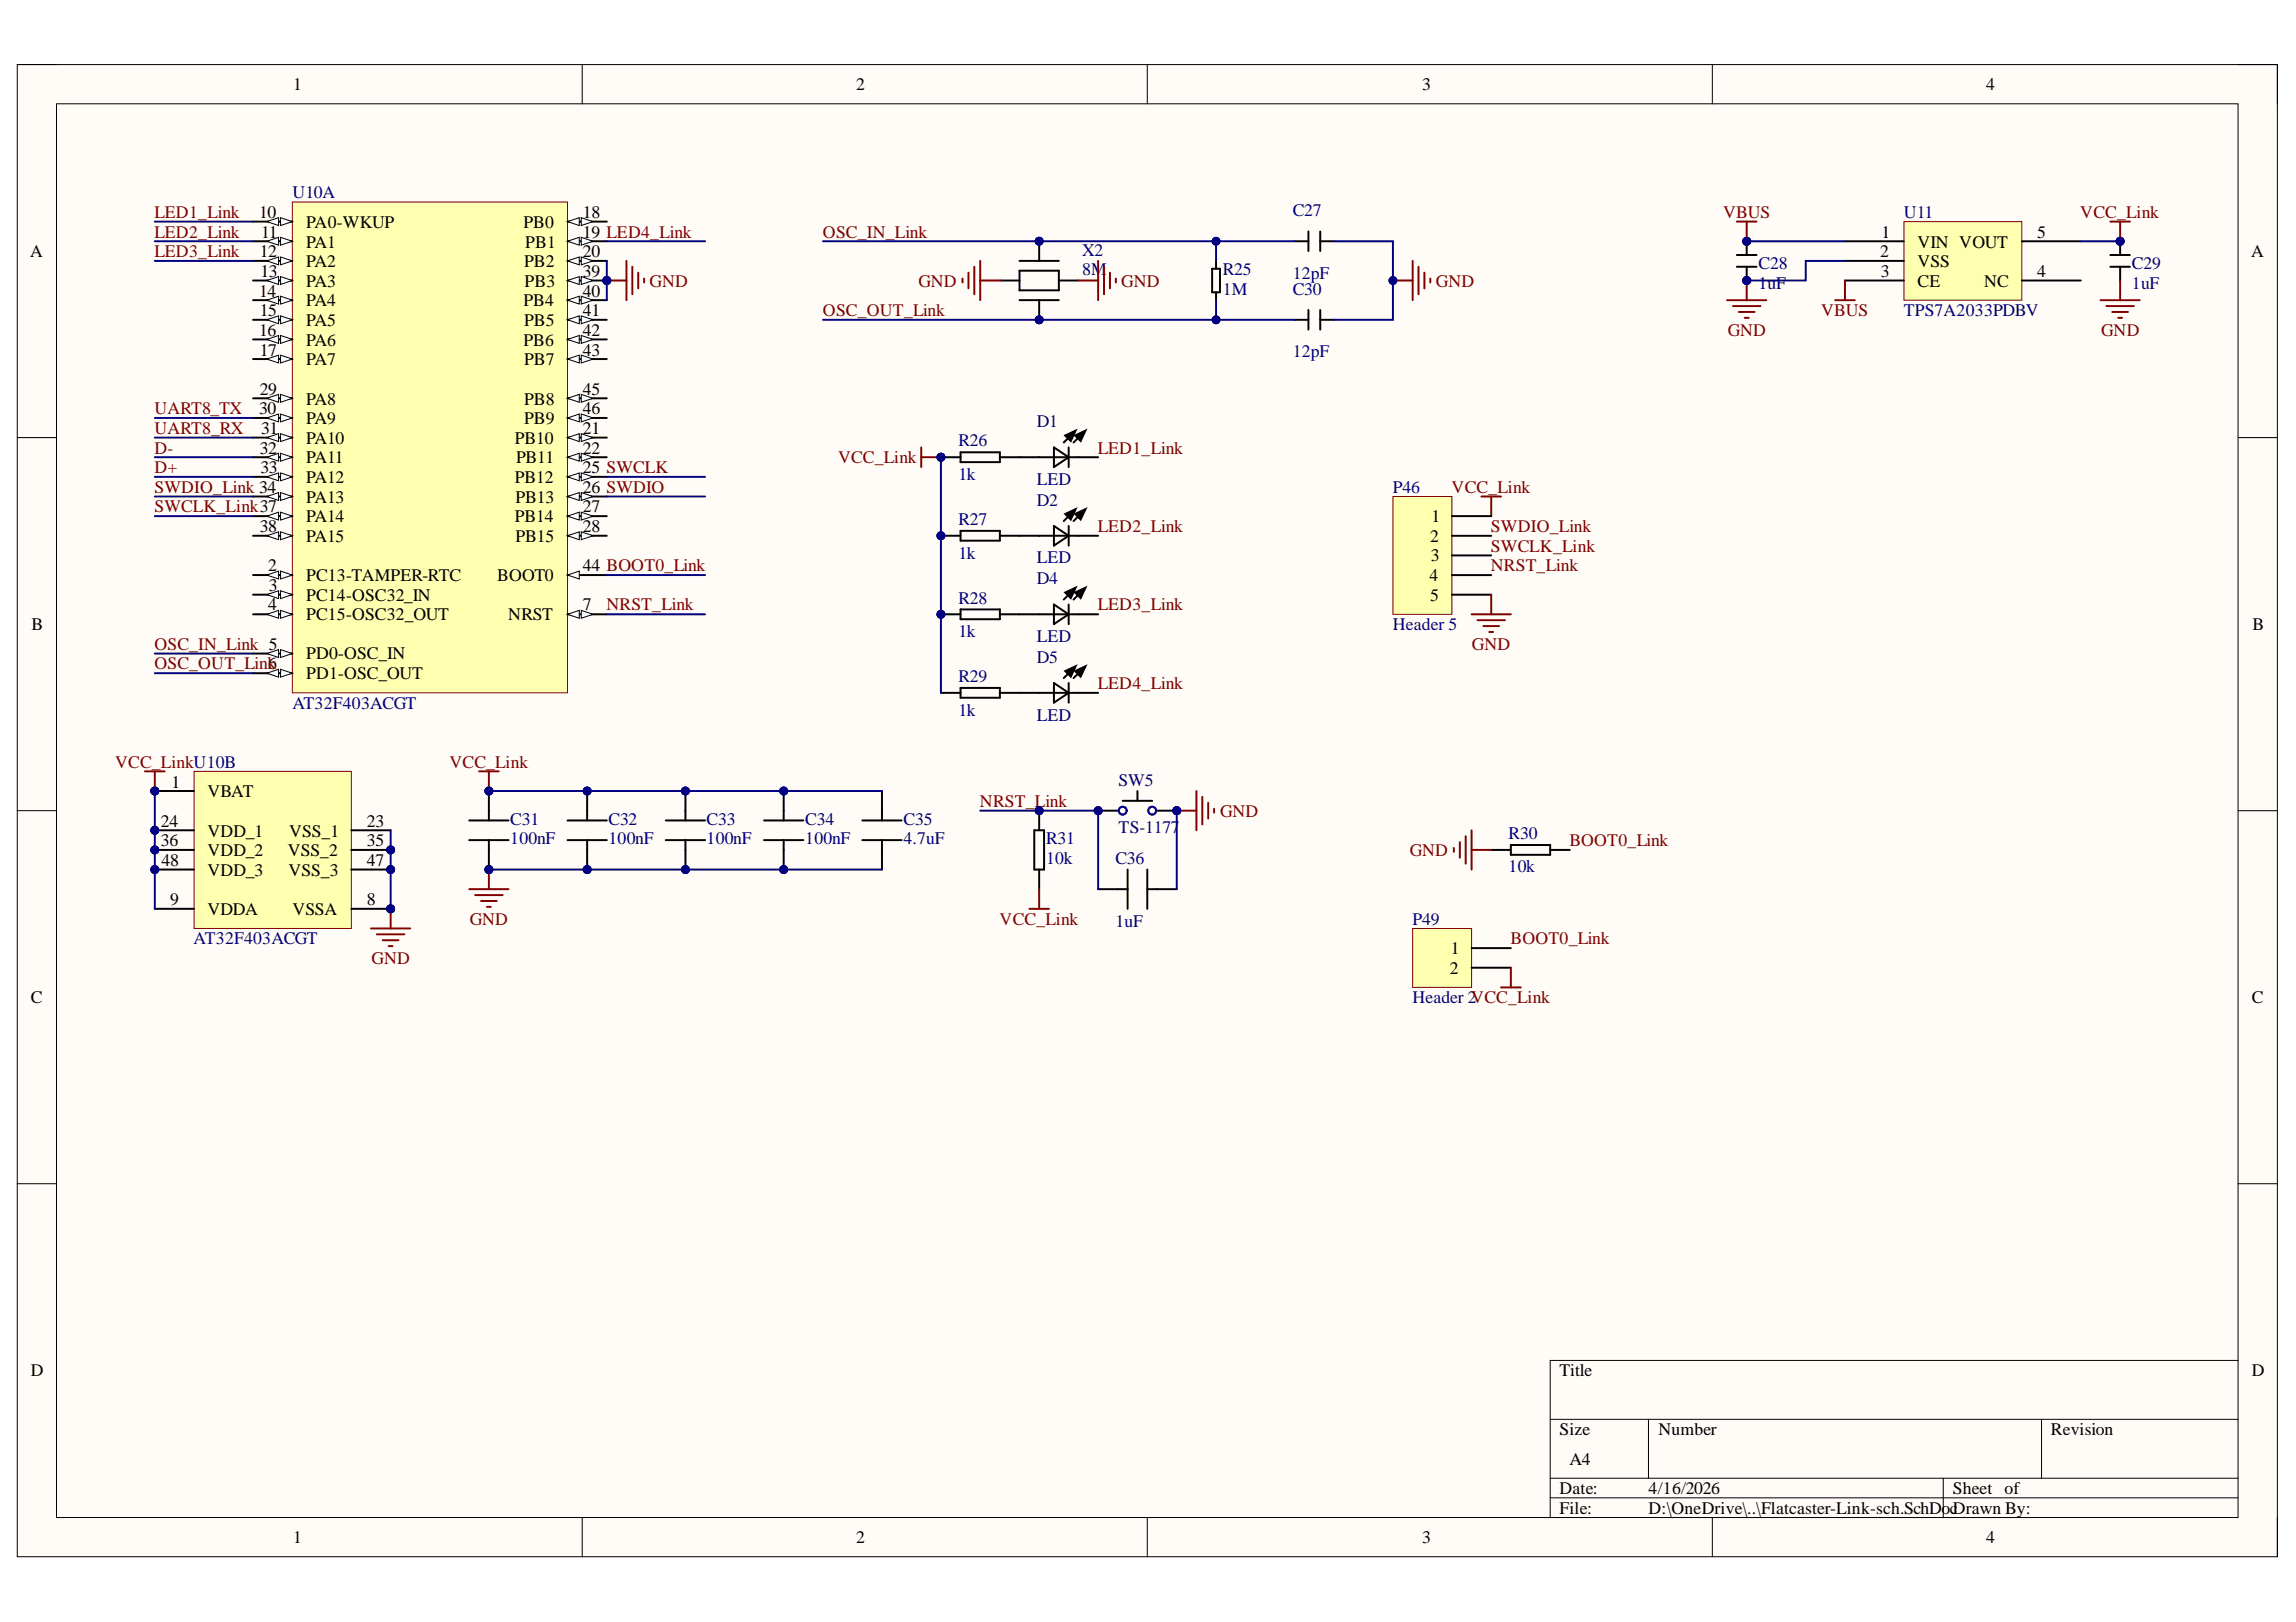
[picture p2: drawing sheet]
<svg xmlns="http://www.w3.org/2000/svg" width="297mm" height="210mm" viewBox="0 0 297 210" stroke-linecap="round" stroke-linejoin="round" font-family="sans-serif">
<defs><g id="words">
<g font-size="2.3">
<text x="37.9" y="11.7">1</text>
<text x="110.8" y="11.7">2</text>
<text x="184" y="11.7">3</text>
<text x="256.9" y="11.7">4</text>
<text x="33.5" y="28.2">10</text>
<text x="39.6" y="29.5">PA0-WKUP</text>
<text x="67.7" y="29.5">PB0</text>
<text x="75.4" y="28.2">18</text>
<text x="3.9" y="33.3">A</text>
<text x="33.6" y="33.3">12</text>
<text x="33.7" y="35.9">13</text>
<text x="33.8" y="30.8">11</text>
<text x="39.6" y="32.1">PA1</text>
<text x="39.6" y="34.6">PA2</text>
<text x="67.8" y="34.6">PB2</text>
<text x="68" y="32.1">PB1</text>
<text x="75.4" y="30.8">19 LED4_Link</text>
<text x="75.4" y="33.3">20</text>
<text x="75.4" y="35.9">39</text>
<text x="243.2" y="33.3">2</text>
<text x="243.3" y="35.9">3</text>
<text x="243.4" y="30.8">1</text>
<text x="248.1" y="32.1">VIN VOUT</text>
<text x="248.1" y="34.6">VSS</text>
<text x="263.5" y="35.9">4</text>
<text x="263.5" y="30.8">5</text>
<text x="291.2" y="33.3">A</text>
<text x="33.5" y="38.4">14</text>
<text x="33.6" y="40.9">15</text>
<text x="39.6" y="37.1">PA3</text>
<text x="39.6" y="39.7">PA4</text>
<text x="67.7" y="39.7">PB4</text>
<text x="67.9" y="37.1">PB3</text>
<text x="75.4" y="38.4">40</text>
<text x="75.4" y="40.9">41</text>
<text x="248.1" y="37.1">CE</text>
<text x="256.7" y="37.1">NC</text>
<text x="33.5" y="43.5">16</text>
<text x="33.6" y="46">17</text>
<text x="39.6" y="42.2">PA5</text>
<text x="39.6" y="44.7">PA6</text>
<text x="39.6" y="47.3">PA7</text>
<text x="67.7" y="44.7">PB6</text>
<text x="67.8" y="42.2">PB5</text>
<text x="67.8" y="47.3">PB7</text>
<text x="75.4" y="43.5">42</text>
<text x="75.4" y="46">43</text>
<text x="33.5" y="53.6">30</text>
<text x="33.6" y="51.1">29</text>
<text x="39.6" y="52.3">PA8</text>
<text x="67.8" y="52.3">PB8</text>
<text x="75.4" y="51.1">45</text>
<text x="75.4" y="53.6">46</text>
<text x="33.6" y="58.7">32</text>
<text x="33.8" y="56.2">31</text>
<text x="39.6" y="57.4">PA10</text>
<text x="39.6" y="60">PA11</text>
<text x="39.6" y="54.9">PA9</text>
<text x="66.6" y="57.4">PB10</text>
<text x="66.8" y="60">PB11</text>
<text x="67.8" y="54.9">PB9</text>
<text x="75.4" y="56.2">21</text>
<text x="75.4" y="58.7">22</text>
<text x="33.7" y="61.2">33</text>
<text x="39.6" y="62.5">PA12</text>
<text x="39.6" y="65">PA13</text>
<text x="66.6" y="62.5">PB12</text>
<text x="66.7" y="65">PB13</text>
<text x="75.4" y="61.2">25 SWCLK</text>
<text x="75.4" y="63.8">26 SWDIO</text>
<text x="33.6" y="68.8">38</text>
<text x="39.6" y="67.6">PA14</text>
<text x="39.6" y="70.1">PA15</text>
<text x="66.6" y="67.6">PB14</text>
<text x="66.7" y="70.1">PB15</text>
<text x="75.4" y="66.3">27</text>
<text x="75.4" y="68.8">28</text>
<text x="185" y="70.1">2</text>
<text x="185.2" y="67.6">1</text>
<text x="34.7" y="73.9">2</text>
<text x="34.8" y="76.5">3</text>
<text x="39.6" y="75.2">PC13-TAMPER-RTC</text>
<text x="39.6" y="77.7">PC14-OSC32_IN</text>
<text x="64.3" y="75.2">BOOT0</text>
<text x="75.4" y="73.9">44 BOOT0_Link</text>
<text x="184.9" y="75.2">4</text>
<text x="185" y="77.7">5</text>
<text x="185.1" y="72.6">3</text>
<text x="4.1" y="81.5">B</text>
<text x="34.7" y="79">4</text>
<text x="39.6" y="80.3">PC15-OSC32_OUT</text>
<text x="65.8" y="80.3">NRST</text>
<text x="75.4" y="79">7</text>
<text x="291.4" y="81.5">B</text>
<text x="34.7" y="86.6">6</text>
<text x="39.6" y="85.3">PD0-OSC_IN</text>
<text x="39.6" y="87.9">PD1-OSC_OUT</text>
<text x="22.2" y="101.9">1</text>
<text x="20.8" y="107">24</text>
<text x="26.8" y="103.2">VBAT</text>
<text x="47.5" y="107">23</text>
<text x="20.8" y="109.5">36</text>
<text x="20.9" y="112.1">48</text>
<text x="26.8" y="108.3">VDD_1</text>
<text x="26.8" y="110.8">VDD_2</text>
<text x="26.8" y="113.3">VDD_3</text>
<text x="37.2" y="110.8">VSS_2</text>
<text x="37.3" y="113.3">VSS_3</text>
<text x="37.4" y="108.3">VSS_1</text>
<text x="47.5" y="109.5">35</text>
<text x="47.5" y="112.1">47</text>
<text x="22" y="117.1">9</text>
<text x="26.8" y="118.4">VDDA</text>
<text x="37.8" y="118.4">VSSA</text>
<text x="47.5" y="117.1">8</text>
<text x="187.7" y="123.5">1</text>
<text x="4" y="129.8">C</text>
<text x="187.5" y="126">2</text>
<text x="291.3" y="129.8">C</text>
<text x="4" y="178.1">D</text>
<text x="201.8" y="178.1">Title</text>
<text x="291.3" y="178.1">D</text>
<text x="201.8" y="185.7">Size</text>
<text x="214.5" y="185.7">Number</text>
<text x="265.3" y="185.7">Revision</text>
<text x="203" y="189.5">A4</text>
<text x="201.8" y="193.3">Date:</text>
<text x="201.8" y="195.9">File:</text>
<text x="213.3" y="193.3">4/16/2026</text>
<text x="213.3" y="195.9">D:\OneDrive\..\Flatcaster-Link-sch.SchDocDrawn By:</text>
<text x="252.6" y="193.3">Sheet of</text>
<text x="37.9" y="199.7">1</text>
<text x="110.8" y="199.7">2</text>
<text x="184" y="199.7">3</text>
<text x="256.9" y="199.7">4</text>
</g>
<g font-size="2.3" fill="#800000">
<text x="20" y="28.2">LED1_Link</text>
<text x="222.9" y="28.2">VBUS</text>
<text x="269.1" y="28.2">VCC_Link</text>
<text x="20" y="30.8">LED2_Link</text>
<text x="20" y="33.3">LED3_Link</text>
<text x="106.5" y="30.8">OSC_IN_Link</text>
<text x="84" y="37.1">GND</text>
<text x="106.5" y="40.9">OSC_OUT_Link</text>
<text x="118.8" y="37.1">GND</text>
<text x="145.1" y="37.1">GND</text>
<text x="185.8" y="37.1">GND</text>
<text x="235.6" y="40.9">VBUS</text>
<text x="223.5" y="43.5">GND</text>
<text x="271.8" y="43.5">GND</text>
<text x="20" y="53.6">UART8_TX</text>
<text x="20" y="56.2">UART8_RX</text>
<text x="20" y="58.7">D-</text>
<text x="108.4" y="60">VCC_Link</text>
<text x="142" y="58.7">LED1_Link</text>
<text x="20" y="61.2">D+</text>
<text x="20" y="63.8">SWDIO_Link 34</text>
<text x="187.8" y="63.8">VCC_Link</text>
<text x="20" y="66.3">SWCLK_Link37</text>
<text x="142" y="68.8">LED2_Link</text>
<text x="192.9" y="68.8">SWDIO_Link</text>
<text x="192.9" y="71.4">SWCLK_Link</text>
<text x="192.9" y="73.9">NRST_Link</text>
<text x="78.5" y="79">NRST_Link</text>
<text x="142" y="79">LED3_Link</text>
<text x="20" y="84.1">OSC_IN_Link 5</text>
<text x="20" y="86.6">OSC_OUT_Link</text>
<text x="142" y="89.2">LED4_Link</text>
<text x="190.4" y="84.1">GND</text>
<text x="14.9" y="99.4">VCC_LinkU10B</text>
<text x="58.1" y="99.4">VCC_Link</text>
<text x="126.8" y="104.4">NRST_Link</text>
<text x="157.8" y="105.7">GND</text>
<text x="182.4" y="110.8">GND</text>
<text x="203" y="109.5">BOOT0_Link</text>
<text x="60.8" y="119.7">GND</text>
<text x="129.3" y="119.7">VCC_Link</text>
<text x="48.1" y="124.7">GND</text>
<text x="195.4" y="122.2">BOOT0_Link</text>
</g>
<g font-size="2.3" fill="#000080">
<text x="37.8" y="25.6">U10A</text>
<text x="167.2" y="27.9">C27</text>
<text x="246.3" y="28.2">U11</text>
<text x="140" y="33.1">X2</text>
<text x="140" y="35.6">8M</text>
<text x="158.2" y="35.6">R25</text>
<text x="227.5" y="34.8">C28</text>
<text x="275.8" y="34.8">C29</text>
<text x="158.2" y="38.1">1M</text>
<text x="167.2" y="36.1">12pF</text>
<text x="167.2" y="38.1">C30</text>
<text x="227.5" y="37.4">1uF</text>
<text x="246.3" y="40.9">TPS7A2033PDBV</text>
<text x="275.8" y="37.4">1uF</text>
<text x="167.2" y="46.3">12pF</text>
<text x="124" y="57.8">R26</text>
<text x="134.1" y="55.2">D1</text>
<text x="124" y="62.2">1k</text>
<text x="134.1" y="62.8">LED</text>
<text x="134.1" y="65.5">D2</text>
<text x="180.2" y="63.8">P46</text>
<text x="124" y="68">R27</text>
<text x="124" y="72.3">1k</text>
<text x="134.1" y="72.9">LED</text>
<text x="134.1" y="75.6">D4</text>
<text x="124" y="78.1">R28</text>
<text x="124" y="82.5">1k</text>
<text x="134.1" y="83.1">LED</text>
<text x="180.2" y="81.5">Header 5</text>
<text x="124" y="88.3">R29</text>
<text x="134.1" y="85.8">D5</text>
<text x="37.8" y="91.8">AT32F403ACGT</text>
<text x="124" y="92.6">1k</text>
<text x="134.1" y="93.3">LED</text>
<text x="144.7" y="101.7">SW5</text>
<text x="66" y="106.7">C31</text>
<text x="78.7" y="106.7">C32</text>
<text x="91.4" y="106.7">C33</text>
<text x="104.2" y="106.7">C34</text>
<text x="116.9" y="106.7">C35</text>
<text x="144.7" y="107.7">TS-1177</text>
<text x="66" y="109.3">100nF</text>
<text x="78.7" y="109.3">100nF</text>
<text x="91.4" y="109.3">100nF</text>
<text x="104.2" y="109.3">100nF</text>
<text x="116.9" y="109.3">4.7uF</text>
<text x="135.3" y="109.3">R31</text>
<text x="135.3" y="111.8">10k</text>
<text x="144.3" y="111.8">C36</text>
<text x="195.2" y="108.6">R30</text>
<text x="195.2" y="112.9">10k</text>
<text x="144.3" y="119.9">1uF</text>
<text x="182.7" y="119.7">P49</text>
<text x="25.1" y="122.2">AT32F403ACGT</text>
<text x="182.7" y="129.8">Header 2VCC_Link</text>
</g>
</g></defs>
<path d="M2.2 8.4h292.4v193.1h-292.4z" fill-rule="evenodd" fill="#fffcf8"/>
<path d="M2.2 8.4h292.4v193.1h-292.4z" fill="none" stroke="#000" stroke-width=".13"/>
<path d="M7.3 13.4h282.2v183h-282.2z" fill-rule="evenodd" fill="#fffcf8"/>
<g fill="none" stroke="#000" stroke-width=".13">
<path d="M2.2 8.4h5.1M7.3 13.4h282.2v183h-282.2zM75.3 8.4v5M148.4 8.4v5M221.5 8.4v5M289.5 8.4h5.1v5M2.2 56.6h5.1M289.5 56.6h5.1M2.2 104.9h5.1M289.5 104.9h5.1M2.2 153.2h5.1M289.5 153.2h5.1"/>
<path d="M289.5 176.1h-89v20.3M75.3 196.4v5.1M148.4 196.4v5.1M200.5 183.7h89M200.5 191.3h89M200.5 193.8h89M213.3 183.7v7.6M221.5 196.4v5.1M251.4 191.3v5.1M264.1 183.7v7.6M294.6 196.4v5.1"/>
</g>
<circle cx="78.5" cy="36.3" r=".51" fill="#000080"/>
<circle cx="78.5" cy="36.3" r=".51" fill="none" stroke="#000080" stroke-width=".13"/>
<path d="M37.8 26.1h35.6v63.6h-35.6z" fill-rule="evenodd" fill="#ffffb0"/>
<path d="M37.8 26.1h35.6v63.6h-35.6z" fill="none" stroke="#800000" stroke-width=".13"/>
<path d="M73.4 74.4h5.1" fill="none" stroke="#000" stroke-width=".25"/>
<path d="M73.4 74.4l1.5-.5v1z" fill="#f8fcff"/>
<path d="M73.4 74.4l1.5-.5v1z" fill="none" stroke="#000" stroke-width=".13"/>
<path d="M73.4 79.5h5.1" fill="none" stroke="#000" stroke-width=".25"/>
<path d="M73.4 79.5l1.5-.5v1z" fill="#f8fcff"/>
<path d="M73.4 79.5l1.5-.5v1z" fill="none" stroke="#000" stroke-width=".13"/>
<path d="M75.2 79l1.5 .5-1.5 .5z" fill="#f8fcff"/>
<path d="M75.2 79l1.5 .5-1.5 .5z" fill="none" stroke="#000" stroke-width=".13"/>
<path d="M32.7 28.7h5.1" fill="none" stroke="#000" stroke-width=".25"/>
<path d="M36.3 28.2l1.5 .5-1.5 .5z" fill="#f8fcff"/>
<path d="M36.3 28.2l1.5 .5-1.5 .5z" fill="none" stroke="#000" stroke-width=".13"/>
<path d="M34.5 28.7l1.5-.5v1z" fill="#f8fcff"/>
<path d="M34.5 28.7l1.5-.5v1z" fill="none" stroke="#000" stroke-width=".13"/>
<path d="M32.7 31.2h5.1" fill="none" stroke="#000" stroke-width=".25"/>
<path d="M36.3 30.7l1.5 .5-1.5 .5z" fill="#f8fcff"/>
<path d="M36.3 30.7l1.5 .5-1.5 .5z" fill="none" stroke="#000" stroke-width=".13"/>
<path d="M34.5 31.2l1.5-.5v1z" fill="#f8fcff"/>
<path d="M34.5 31.2l1.5-.5v1z" fill="none" stroke="#000" stroke-width=".13"/>
<path d="M32.7 56.6h5.1" fill="none" stroke="#000" stroke-width=".25"/>
<path d="M36.3 56.1l1.5 .5-1.5 .5z" fill="#f8fcff"/>
<path d="M36.3 56.1l1.5 .5-1.5 .5z" fill="none" stroke="#000" stroke-width=".13"/>
<path d="M34.5 56.6l1.5-.5v1z" fill="#f8fcff"/>
<path d="M34.5 56.6l1.5-.5v1z" fill="none" stroke="#000" stroke-width=".13"/>
<path d="M32.7 59.2h5.1" fill="none" stroke="#000" stroke-width=".25"/>
<path d="M36.3 58.7l1.5 .5-1.5 .5z" fill="#f8fcff"/>
<path d="M36.3 58.7l1.5 .5-1.5 .5z" fill="none" stroke="#000" stroke-width=".13"/>
<path d="M34.5 59.2l1.5-.5v1z" fill="#f8fcff"/>
<path d="M34.5 59.2l1.5-.5v1z" fill="none" stroke="#000" stroke-width=".13"/>
<path d="M32.7 61.7h5.1" fill="none" stroke="#000" stroke-width=".25"/>
<path d="M36.3 61.2l1.5 .5-1.5 .5z" fill="#f8fcff"/>
<path d="M36.3 61.2l1.5 .5-1.5 .5z" fill="none" stroke="#000" stroke-width=".13"/>
<path d="M34.5 61.7l1.5-.5v1z" fill="#f8fcff"/>
<path d="M34.5 61.7l1.5-.5v1z" fill="none" stroke="#000" stroke-width=".13"/>
<path d="M32.7 64.3h5.1" fill="none" stroke="#000" stroke-width=".25"/>
<path d="M36.3 63.7l1.5 .6-1.5 .5z" fill="#f8fcff"/>
<path d="M36.3 63.7l1.5 .6-1.5 .5z" fill="none" stroke="#000" stroke-width=".13"/>
<path d="M34.5 64.3l1.5-.6v1.1z" fill="#f8fcff"/>
<path d="M34.5 64.3l1.5-.6v1.1z" fill="none" stroke="#000" stroke-width=".13"/>
<path d="M32.7 66.8h5.1" fill="none" stroke="#000" stroke-width=".25"/>
<path d="M36.3 66.3l1.5 .5-1.5 .5z" fill="#f8fcff"/>
<path d="M36.3 66.3l1.5 .5-1.5 .5z" fill="none" stroke="#000" stroke-width=".13"/>
<path d="M34.5 66.8l1.5-.5v1z" fill="#f8fcff"/>
<path d="M34.5 66.8l1.5-.5v1z" fill="none" stroke="#000" stroke-width=".13"/>
<path d="M32.7 69.3h5.1" fill="none" stroke="#000" stroke-width=".25"/>
<path d="M36.3 68.8l1.5 .5-1.5 .5z" fill="#f8fcff"/>
<path d="M36.3 68.8l1.5 .5-1.5 .5z" fill="none" stroke="#000" stroke-width=".13"/>
<path d="M34.5 69.3l1.5-.5v1z" fill="#f8fcff"/>
<path d="M34.5 69.3l1.5-.5v1z" fill="none" stroke="#000" stroke-width=".13"/>
<path d="M32.7 33.8h5.1" fill="none" stroke="#000" stroke-width=".25"/>
<path d="M36.3 33.3l1.5 .5-1.5 .5z" fill="#f8fcff"/>
<path d="M36.3 33.3l1.5 .5-1.5 .5z" fill="none" stroke="#000" stroke-width=".13"/>
<path d="M34.5 33.8l1.5-.5v1z" fill="#f8fcff"/>
<path d="M34.5 33.8l1.5-.5v1z" fill="none" stroke="#000" stroke-width=".13"/>
<path d="M32.7 36.3h5.1" fill="none" stroke="#000" stroke-width=".25"/>
<path d="M36.3 35.8l1.5 .5-1.5 .5z" fill="#f8fcff"/>
<path d="M36.3 35.8l1.5 .5-1.5 .5z" fill="none" stroke="#000" stroke-width=".13"/>
<path d="M34.5 36.3l1.5-.5v1z" fill="#f8fcff"/>
<path d="M34.5 36.3l1.5-.5v1z" fill="none" stroke="#000" stroke-width=".13"/>
<path d="M32.7 38.8h5.1" fill="none" stroke="#000" stroke-width=".25"/>
<path d="M36.3 38.3l1.5 .5-1.5 .6z" fill="#f8fcff"/>
<path d="M36.3 38.3l1.5 .5-1.5 .6z" fill="none" stroke="#000" stroke-width=".13"/>
<path d="M34.5 38.8l1.5-.5v1.1z" fill="#f8fcff"/>
<path d="M34.5 38.8l1.5-.5v1.1z" fill="none" stroke="#000" stroke-width=".13"/>
<path d="M32.7 41.4h5.1" fill="none" stroke="#000" stroke-width=".25"/>
<path d="M36.3 40.9l1.5 .5-1.5 .5z" fill="#f8fcff"/>
<path d="M36.3 40.9l1.5 .5-1.5 .5z" fill="none" stroke="#000" stroke-width=".13"/>
<path d="M34.5 41.4l1.5-.5v1z" fill="#f8fcff"/>
<path d="M34.5 41.4l1.5-.5v1z" fill="none" stroke="#000" stroke-width=".13"/>
<path d="M32.7 43.9h5.1" fill="none" stroke="#000" stroke-width=".25"/>
<path d="M36.3 43.4l1.5 .5-1.5 .5z" fill="#f8fcff"/>
<path d="M36.3 43.4l1.5 .5-1.5 .5z" fill="none" stroke="#000" stroke-width=".13"/>
<path d="M34.5 43.9l1.5-.5v1z" fill="#f8fcff"/>
<path d="M34.5 43.9l1.5-.5v1z" fill="none" stroke="#000" stroke-width=".13"/>
<path d="M32.7 46.5h5.1" fill="none" stroke="#000" stroke-width=".25"/>
<path d="M36.3 46l1.5 .5-1.5 .5z" fill="#f8fcff"/>
<path d="M36.3 46l1.5 .5-1.5 .5z" fill="none" stroke="#000" stroke-width=".13"/>
<path d="M34.5 46.5l1.5-.5v1z" fill="#f8fcff"/>
<path d="M34.5 46.5l1.5-.5v1z" fill="none" stroke="#000" stroke-width=".13"/>
<path d="M32.7 51.5h5.1" fill="none" stroke="#000" stroke-width=".25"/>
<path d="M36.3 51l1.5 .5-1.5 .6z" fill="#f8fcff"/>
<path d="M36.3 51l1.5 .5-1.5 .6z" fill="none" stroke="#000" stroke-width=".13"/>
<path d="M34.5 51.5l1.5-.5v1.1z" fill="#f8fcff"/>
<path d="M34.5 51.5l1.5-.5v1.1z" fill="none" stroke="#000" stroke-width=".13"/>
<path d="M32.7 54.1h5.1" fill="none" stroke="#000" stroke-width=".25"/>
<path d="M36.3 53.6l1.5 .5-1.5 .5z" fill="#f8fcff"/>
<path d="M36.3 53.6l1.5 .5-1.5 .5z" fill="none" stroke="#000" stroke-width=".13"/>
<path d="M34.5 54.1l1.5-.5v1z" fill="#f8fcff"/>
<path d="M34.5 54.1l1.5-.5v1z" fill="none" stroke="#000" stroke-width=".13"/>
<path d="M73.4 28.7h5.1" fill="none" stroke="#000" stroke-width=".25"/>
<path d="M73.4 28.7l1.5-.5v1z" fill="#f8fcff"/>
<path d="M73.4 28.7l1.5-.5v1z" fill="none" stroke="#000" stroke-width=".13"/>
<path d="M75.2 28.2l1.5 .5-1.5 .5z" fill="#f8fcff"/>
<path d="M75.2 28.2l1.5 .5-1.5 .5z" fill="none" stroke="#000" stroke-width=".13"/>
<path d="M73.4 31.2h5.1" fill="none" stroke="#000" stroke-width=".25"/>
<path d="M73.4 31.2l1.5-.5v1z" fill="#f8fcff"/>
<path d="M73.4 31.2l1.5-.5v1z" fill="none" stroke="#000" stroke-width=".13"/>
<path d="M75.2 30.7l1.5 .5-1.5 .5z" fill="#f8fcff"/>
<path d="M75.2 30.7l1.5 .5-1.5 .5z" fill="none" stroke="#000" stroke-width=".13"/>
<path d="M73.4 56.6h5.1" fill="none" stroke="#000" stroke-width=".25"/>
<path d="M73.4 56.6l1.5-.5v1z" fill="#f8fcff"/>
<path d="M73.4 56.6l1.5-.5v1z" fill="none" stroke="#000" stroke-width=".13"/>
<path d="M75.2 56.1l1.5 .5-1.5 .5z" fill="#f8fcff"/>
<path d="M75.2 56.1l1.5 .5-1.5 .5z" fill="none" stroke="#000" stroke-width=".13"/>
<path d="M73.4 59.2h5.1" fill="none" stroke="#000" stroke-width=".25"/>
<path d="M73.4 59.2l1.5-.5v1z" fill="#f8fcff"/>
<path d="M73.4 59.2l1.5-.5v1z" fill="none" stroke="#000" stroke-width=".13"/>
<path d="M75.2 58.7l1.5 .5-1.5 .5z" fill="#f8fcff"/>
<path d="M75.2 58.7l1.5 .5-1.5 .5z" fill="none" stroke="#000" stroke-width=".13"/>
<path d="M73.4 61.7h5.1" fill="none" stroke="#000" stroke-width=".25"/>
<path d="M73.4 61.7l1.5-.5v1z" fill="#f8fcff"/>
<path d="M73.4 61.7l1.5-.5v1z" fill="none" stroke="#000" stroke-width=".13"/>
<path d="M75.2 61.2l1.5 .5-1.5 .5z" fill="#f8fcff"/>
<path d="M75.2 61.2l1.5 .5-1.5 .5z" fill="none" stroke="#000" stroke-width=".13"/>
<path d="M73.4 64.3h5.1" fill="none" stroke="#000" stroke-width=".25"/>
<path d="M73.4 64.3l1.5-.6v1.1z" fill="#f8fcff"/>
<path d="M73.4 64.3l1.5-.6v1.1z" fill="none" stroke="#000" stroke-width=".13"/>
<path d="M75.2 63.7l1.5 .6-1.5 .5z" fill="#f8fcff"/>
<path d="M75.2 63.7l1.5 .6-1.5 .5z" fill="none" stroke="#000" stroke-width=".13"/>
<path d="M73.4 66.8h5.1" fill="none" stroke="#000" stroke-width=".25"/>
<path d="M73.4 66.8l1.5-.5v1z" fill="#f8fcff"/>
<path d="M73.4 66.8l1.5-.5v1z" fill="none" stroke="#000" stroke-width=".13"/>
<path d="M75.2 66.3l1.5 .5-1.5 .5z" fill="#f8fcff"/>
<path d="M75.2 66.3l1.5 .5-1.5 .5z" fill="none" stroke="#000" stroke-width=".13"/>
<path d="M73.4 69.3h5.1" fill="none" stroke="#000" stroke-width=".25"/>
<path d="M73.4 69.3l1.5-.5v1z" fill="#f8fcff"/>
<path d="M73.4 69.3l1.5-.5v1z" fill="none" stroke="#000" stroke-width=".13"/>
<path d="M75.2 68.8l1.5 .5-1.5 .5z" fill="#f8fcff"/>
<path d="M75.2 68.8l1.5 .5-1.5 .5z" fill="none" stroke="#000" stroke-width=".13"/>
<path d="M73.4 33.8h5.1" fill="none" stroke="#000" stroke-width=".25"/>
<path d="M73.4 33.8l1.5-.5v1z" fill="#f8fcff"/>
<path d="M73.4 33.8l1.5-.5v1z" fill="none" stroke="#000" stroke-width=".13"/>
<path d="M75.2 33.3l1.5 .5-1.5 .5z" fill="#f8fcff"/>
<path d="M75.2 33.3l1.5 .5-1.5 .5z" fill="none" stroke="#000" stroke-width=".13"/>
<path d="M73.4 36.3h5.1" fill="none" stroke="#000" stroke-width=".25"/>
<path d="M73.4 36.3l1.5-.5v1z" fill="#f8fcff"/>
<path d="M73.4 36.3l1.5-.5v1z" fill="none" stroke="#000" stroke-width=".13"/>
<path d="M75.2 35.8l1.5 .5-1.5 .5z" fill="#f8fcff"/>
<path d="M75.2 35.8l1.5 .5-1.5 .5z" fill="none" stroke="#000" stroke-width=".13"/>
<circle cx="78.5" cy="36.3" r=".51" fill="#000080"/>
<circle cx="78.5" cy="36.3" r=".51" fill="none" stroke="#000080" stroke-width=".13"/>
<path d="M73.4 38.8h5.1" fill="none" stroke="#000" stroke-width=".25"/>
<path d="M73.4 38.8l1.5-.5v1.1z" fill="#f8fcff"/>
<path d="M73.4 38.8l1.5-.5v1.1z" fill="none" stroke="#000" stroke-width=".13"/>
<path d="M75.2 38.3l1.5 .5-1.5 .6z" fill="#f8fcff"/>
<path d="M75.2 38.3l1.5 .5-1.5 .6z" fill="none" stroke="#000" stroke-width=".13"/>
<path d="M73.4 41.4h5.1" fill="none" stroke="#000" stroke-width=".25"/>
<path d="M73.4 41.4l1.5-.5v1z" fill="#f8fcff"/>
<path d="M73.4 41.4l1.5-.5v1z" fill="none" stroke="#000" stroke-width=".13"/>
<path d="M75.2 40.9l1.5 .5-1.5 .5z" fill="#f8fcff"/>
<path d="M75.2 40.9l1.5 .5-1.5 .5z" fill="none" stroke="#000" stroke-width=".13"/>
<path d="M73.4 43.9h5.1" fill="none" stroke="#000" stroke-width=".25"/>
<path d="M73.4 43.9l1.5-.5v1z" fill="#f8fcff"/>
<path d="M73.4 43.9l1.5-.5v1z" fill="none" stroke="#000" stroke-width=".13"/>
<path d="M75.2 43.4l1.5 .5-1.5 .5z" fill="#f8fcff"/>
<path d="M75.2 43.4l1.5 .5-1.5 .5z" fill="none" stroke="#000" stroke-width=".13"/>
<path d="M73.4 46.5h5.1" fill="none" stroke="#000" stroke-width=".25"/>
<path d="M73.4 46.5l1.5-.5v1z" fill="#f8fcff"/>
<path d="M73.4 46.5l1.5-.5v1z" fill="none" stroke="#000" stroke-width=".13"/>
<path d="M75.2 46l1.5 .5-1.5 .5z" fill="#f8fcff"/>
<path d="M75.2 46l1.5 .5-1.5 .5z" fill="none" stroke="#000" stroke-width=".13"/>
<path d="M73.4 51.5h5.1" fill="none" stroke="#000" stroke-width=".25"/>
<path d="M73.4 51.5l1.5-.5v1.1z" fill="#f8fcff"/>
<path d="M73.4 51.5l1.5-.5v1.1z" fill="none" stroke="#000" stroke-width=".13"/>
<path d="M75.2 51l1.5 .5-1.5 .6z" fill="#f8fcff"/>
<path d="M75.2 51l1.5 .5-1.5 .6z" fill="none" stroke="#000" stroke-width=".13"/>
<path d="M73.4 54.1h5.1" fill="none" stroke="#000" stroke-width=".25"/>
<path d="M73.4 54.1l1.5-.5v1z" fill="#f8fcff"/>
<path d="M73.4 54.1l1.5-.5v1z" fill="none" stroke="#000" stroke-width=".13"/>
<path d="M75.2 53.6l1.5 .5-1.5 .5z" fill="#f8fcff"/>
<path d="M75.2 53.6l1.5 .5-1.5 .5z" fill="none" stroke="#000" stroke-width=".13"/>
<path d="M32.7 74.4h5.1" fill="none" stroke="#000" stroke-width=".25"/>
<path d="M36.3 73.9l1.5 .5-1.5 .5z" fill="#f8fcff"/>
<path d="M36.3 73.9l1.5 .5-1.5 .5z" fill="none" stroke="#000" stroke-width=".13"/>
<path d="M34.5 74.4l1.5-.5v1z" fill="#f8fcff"/>
<path d="M34.5 74.4l1.5-.5v1z" fill="none" stroke="#000" stroke-width=".13"/>
<path d="M32.7 77h5.1" fill="none" stroke="#000" stroke-width=".25"/>
<path d="M36.3 76.4l1.5 .6-1.5 .5z" fill="#f8fcff"/>
<path d="M36.3 76.4l1.5 .6-1.5 .5z" fill="none" stroke="#000" stroke-width=".13"/>
<path d="M34.5 77l1.5-.6v1.1z" fill="#f8fcff"/>
<path d="M34.5 77l1.5-.6v1.1z" fill="none" stroke="#000" stroke-width=".13"/>
<path d="M32.7 79.5h5.1" fill="none" stroke="#000" stroke-width=".25"/>
<path d="M36.3 79l1.5 .5-1.5 .5z" fill="#f8fcff"/>
<path d="M36.3 79l1.5 .5-1.5 .5z" fill="none" stroke="#000" stroke-width=".13"/>
<path d="M34.5 79.5l1.5-.5v1z" fill="#f8fcff"/>
<path d="M34.5 79.5l1.5-.5v1z" fill="none" stroke="#000" stroke-width=".13"/>
<path d="M32.7 84.6h5.1" fill="none" stroke="#000" stroke-width=".25"/>
<path d="M36.3 84.1l1.5 .5-1.5 .5z" fill="#f8fcff"/>
<path d="M36.3 84.1l1.5 .5-1.5 .5z" fill="none" stroke="#000" stroke-width=".13"/>
<path d="M34.5 84.6l1.5-.5v1z" fill="#f8fcff"/>
<path d="M34.5 84.6l1.5-.5v1z" fill="none" stroke="#000" stroke-width=".13"/>
<path d="M32.7 87.1h5.1" fill="none" stroke="#000" stroke-width=".25"/>
<path d="M36.3 86.6l1.5 .5-1.5 .5z" fill="#f8fcff"/>
<path d="M36.3 86.6l1.5 .5-1.5 .5z" fill="none" stroke="#000" stroke-width=".13"/>
<path d="M34.5 87.1l1.5-.5v1z" fill="#f8fcff"/>
<path d="M34.5 87.1l1.5-.5v1z" fill="none" stroke="#000" stroke-width=".13"/>
<path d="M78.5 36.3h2.5M81 33.8v5M81.8 34.5v3.6M82.6 35.3v2M83.3 36v.6" fill="none" stroke="#800000" stroke-width=".25"/>
<circle cx="78.5" cy="36.3" r=".51" fill="#000080"/>
<circle cx="78.5" cy="36.3" r=".51" fill="none" stroke="#000080" stroke-width=".13"/>
<circle cx="20" cy="102.4" r=".51" fill="#000080"/>
<circle cx="20" cy="102.4" r=".51" fill="none" stroke="#000080" stroke-width=".13"/>
<circle cx="20" cy="107.4" r=".51" fill="#000080"/>
<circle cx="20" cy="107.4" r=".51" fill="none" stroke="#000080" stroke-width=".13"/>
<circle cx="20" cy="110" r=".51" fill="#000080"/>
<circle cx="20" cy="110" r=".51" fill="none" stroke="#000080" stroke-width=".13"/>
<circle cx="20" cy="112.5" r=".51" fill="#000080"/>
<circle cx="20" cy="112.5" r=".51" fill="none" stroke="#000080" stroke-width=".13"/>
<circle cx="50.5" cy="110" r=".51" fill="#000080"/>
<circle cx="50.5" cy="110" r=".51" fill="none" stroke="#000080" stroke-width=".13"/>
<circle cx="50.5" cy="112.5" r=".51" fill="#000080"/>
<circle cx="50.5" cy="112.5" r=".51" fill="none" stroke="#000080" stroke-width=".13"/>
<circle cx="50.5" cy="117.6" r=".51" fill="#000080"/>
<circle cx="50.5" cy="117.6" r=".51" fill="none" stroke="#000080" stroke-width=".13"/>
<path d="M25.1 99.8h20.3v20.4h-20.3z" fill-rule="evenodd" fill="#ffffb0"/>
<path d="M25.1 99.8h20.3v20.4h-20.3z" fill="none" stroke="#800000" stroke-width=".13"/>
<path d="M20 102.4h5.1" fill="none" stroke="#000" stroke-width=".25"/>
<circle cx="20" cy="102.4" r=".51" fill="#000080"/>
<circle cx="20" cy="102.4" r=".51" fill="none" stroke="#000080" stroke-width=".13"/>
<path d="M20 107.4h5.1" fill="none" stroke="#000" stroke-width=".25"/>
<circle cx="20" cy="107.4" r=".51" fill="#000080"/>
<circle cx="20" cy="107.4" r=".51" fill="none" stroke="#000080" stroke-width=".13"/>
<path d="M20 110h5.1" fill="none" stroke="#000" stroke-width=".25"/>
<circle cx="20" cy="110" r=".51" fill="#000080"/>
<circle cx="20" cy="110" r=".51" fill="none" stroke="#000080" stroke-width=".13"/>
<path d="M20 112.5h5.1" fill="none" stroke="#000" stroke-width=".25"/>
<circle cx="20" cy="112.5" r=".51" fill="#000080"/>
<circle cx="20" cy="112.5" r=".51" fill="none" stroke="#000080" stroke-width=".13"/>
<path d="M20 117.6h5.1M45.4 107.4h5.1M45.4 110h5.1" fill="none" stroke="#000" stroke-width=".25"/>
<circle cx="50.5" cy="110" r=".51" fill="#000080"/>
<circle cx="50.5" cy="110" r=".51" fill="none" stroke="#000080" stroke-width=".13"/>
<path d="M45.4 112.5h5.1" fill="none" stroke="#000" stroke-width=".25"/>
<circle cx="50.5" cy="112.5" r=".51" fill="#000080"/>
<circle cx="50.5" cy="112.5" r=".51" fill="none" stroke="#000080" stroke-width=".13"/>
<path d="M45.4 117.6h5.1" fill="none" stroke="#000" stroke-width=".25"/>
<circle cx="50.5" cy="117.6" r=".51" fill="#000080"/>
<circle cx="50.5" cy="117.6" r=".51" fill="none" stroke="#000080" stroke-width=".13"/>
<path d="M18.8 99.8h2.5M20 99.8v2.6" fill="none" stroke="#800000" stroke-width=".25"/>
<circle cx="20" cy="102.4" r=".51" fill="#000080"/>
<circle cx="20" cy="102.4" r=".51" fill="none" stroke="#000080" stroke-width=".13"/>
<path d="M50.5 117.6v2.6M48 120.2h5.1M48.8 120.9h3.5M49.5 121.7h2.1M50.3 122.4h.5" fill="none" stroke="#800000" stroke-width=".25"/>
<circle cx="50.5" cy="117.6" r=".51" fill="#000080"/>
<circle cx="50.5" cy="117.6" r=".51" fill="none" stroke="#000080" stroke-width=".13"/>
<circle cx="63.2" cy="102.4" r=".51" fill="#000080"/>
<circle cx="63.2" cy="102.4" r=".51" fill="none" stroke="#000080" stroke-width=".13"/>
<circle cx="63.2" cy="112.5" r=".51" fill="#000080"/>
<circle cx="63.2" cy="112.5" r=".51" fill="none" stroke="#000080" stroke-width=".13"/>
<path d="M63.2 102.4v2.5" fill="none" stroke="#000" stroke-width=".25"/>
<circle cx="63.2" cy="102.4" r=".51" fill="#000080"/>
<circle cx="63.2" cy="102.4" r=".51" fill="none" stroke="#000080" stroke-width=".13"/>
<path d="M63.2 110v2.5" fill="none" stroke="#000" stroke-width=".25"/>
<circle cx="63.2" cy="112.5" r=".51" fill="#000080"/>
<circle cx="63.2" cy="112.5" r=".51" fill="none" stroke="#000080" stroke-width=".13"/>
<path d="M60.7 106.2h5.1M60.7 108.7h5.1M63.2 104.9v1.3M63.2 108.7v1.3" fill="none" stroke="#000" stroke-width=".25"/>
<circle cx="76" cy="102.4" r=".51" fill="#000080"/>
<circle cx="76" cy="102.4" r=".51" fill="none" stroke="#000080" stroke-width=".13"/>
<circle cx="76" cy="112.5" r=".51" fill="#000080"/>
<circle cx="76" cy="112.5" r=".51" fill="none" stroke="#000080" stroke-width=".13"/>
<path d="M76 102.4v2.5" fill="none" stroke="#000" stroke-width=".25"/>
<circle cx="76" cy="102.4" r=".51" fill="#000080"/>
<circle cx="76" cy="102.4" r=".51" fill="none" stroke="#000080" stroke-width=".13"/>
<path d="M76 110v2.5" fill="none" stroke="#000" stroke-width=".25"/>
<circle cx="76" cy="112.5" r=".51" fill="#000080"/>
<circle cx="76" cy="112.5" r=".51" fill="none" stroke="#000080" stroke-width=".13"/>
<path d="M73.4 106.2h5.1M73.4 108.7h5.1M76 104.9v1.3M76 108.7v1.3" fill="none" stroke="#000" stroke-width=".25"/>
<circle cx="88.7" cy="102.4" r=".51" fill="#000080"/>
<circle cx="88.7" cy="102.4" r=".51" fill="none" stroke="#000080" stroke-width=".13"/>
<circle cx="88.7" cy="112.5" r=".51" fill="#000080"/>
<circle cx="88.7" cy="112.5" r=".51" fill="none" stroke="#000080" stroke-width=".13"/>
<path d="M88.7 102.4v2.5" fill="none" stroke="#000" stroke-width=".25"/>
<circle cx="88.7" cy="102.4" r=".51" fill="#000080"/>
<circle cx="88.7" cy="102.4" r=".51" fill="none" stroke="#000080" stroke-width=".13"/>
<path d="M88.7 110v2.5" fill="none" stroke="#000" stroke-width=".25"/>
<circle cx="88.7" cy="112.5" r=".51" fill="#000080"/>
<circle cx="88.7" cy="112.5" r=".51" fill="none" stroke="#000080" stroke-width=".13"/>
<path d="M86.1 106.2h5.1M86.1 108.7h5.1M88.7 104.9v1.3M88.7 108.7v1.3" fill="none" stroke="#000" stroke-width=".25"/>
<circle cx="101.4" cy="102.4" r=".51" fill="#000080"/>
<circle cx="101.4" cy="102.4" r=".51" fill="none" stroke="#000080" stroke-width=".13"/>
<circle cx="101.4" cy="112.5" r=".51" fill="#000080"/>
<circle cx="101.4" cy="112.5" r=".51" fill="none" stroke="#000080" stroke-width=".13"/>
<path d="M101.4 102.4v2.5" fill="none" stroke="#000" stroke-width=".25"/>
<circle cx="101.4" cy="102.4" r=".51" fill="#000080"/>
<circle cx="101.4" cy="102.4" r=".51" fill="none" stroke="#000080" stroke-width=".13"/>
<path d="M101.4 110v2.5" fill="none" stroke="#000" stroke-width=".25"/>
<circle cx="101.4" cy="112.5" r=".51" fill="#000080"/>
<circle cx="101.4" cy="112.5" r=".51" fill="none" stroke="#000080" stroke-width=".13"/>
<path d="M98.8 106.2h5.1M98.8 108.7h5.1M101.4 104.9v1.3M101.4 108.7v1.3M111.6 106.2h5M111.6 108.7h5M114.1 102.4v3.8M114.1 108.7v3.8" fill="none" stroke="#000" stroke-width=".25"/>
<path d="M60.7 115.1h5.1M61.5 115.8h3.5M62.2 116.6h2.1M63 117.4h.5M63.2 112.5v2.6" fill="none" stroke="#800000" stroke-width=".25"/>
<circle cx="63.2" cy="112.5" r=".51" fill="#000080"/>
<circle cx="63.2" cy="112.5" r=".51" fill="none" stroke="#000080" stroke-width=".13"/>
<path d="M62 99.8h2.5M63.2 99.8v2.6" fill="none" stroke="#800000" stroke-width=".25"/>
<circle cx="63.2" cy="102.4" r=".51" fill="#000080"/>
<circle cx="63.2" cy="102.4" r=".51" fill="none" stroke="#000080" stroke-width=".13"/>
<path d="M131.9 59.2h10.2M136.3 57.9l2 1.3-2 1.2zM137.8 56.4l1.4-.7-.7 1.4zM138.3 57.9v2.5M138.9 56l-1.3 1.3M139.1 56.4l1.3-.7-.6 1.4zM140.2 56l-1.3 1.3" fill="none" stroke="#000" stroke-width=".25"/>
<path d="M137.8 56.4l1.4-.7-.7 1.4zM139.1 56.4l1.3-.7-.6 1.4z" fill="#000"/>
<circle cx="121.7" cy="59.2" r=".51" fill="#000080"/>
<circle cx="121.7" cy="59.2" r=".51" fill="none" stroke="#000080" stroke-width=".13"/>
<path d="M121.7 59.2h2.6M129.4 59.2h2.5" fill="none" stroke="#000" stroke-width=".25"/>
<circle cx="121.7" cy="59.2" r=".51" fill="#000080"/>
<circle cx="121.7" cy="59.2" r=".51" fill="none" stroke="#000080" stroke-width=".13"/>
<path d="M124.3 58.5h5.1v1.3h-5.1zM131.9 69.3h10.2M136.3 68.1l2 1.2-2 1.3zM137.8 66.5l1.4-.6-.7 1.3zM138.3 68.1v2.5M138.9 66.2l-1.3 1.2M139.1 66.5l1.3-.6-.6 1.3zM140.2 66.2l-1.3 1.2" fill="none" stroke="#000" stroke-width=".25"/>
<path d="M137.8 66.5l1.4-.6-.7 1.3zM139.1 66.5l1.3-.6-.6 1.3z" fill="#000"/>
<circle cx="121.7" cy="69.3" r=".51" fill="#000080"/>
<circle cx="121.7" cy="69.3" r=".51" fill="none" stroke="#000080" stroke-width=".13"/>
<path d="M121.7 69.3h2.6M129.4 69.3h2.5" fill="none" stroke="#000" stroke-width=".25"/>
<circle cx="121.7" cy="69.3" r=".51" fill="#000080"/>
<circle cx="121.7" cy="69.3" r=".51" fill="none" stroke="#000080" stroke-width=".13"/>
<path d="M124.3 68.7h5.1v1.3h-5.1zM131.9 79.5h10.2M136.3 78.2l2 1.3-2 1.3zM137.8 76.7l1.4-.6-.7 1.3zM138.3 78.2v2.6M138.9 76.3l-1.3 1.3M139.1 76.7l1.3-.6-.6 1.3zM140.2 76.3l-1.3 1.3" fill="none" stroke="#000" stroke-width=".25"/>
<path d="M137.8 76.7l1.4-.6-.7 1.3zM139.1 76.7l1.3-.6-.6 1.3z" fill="#000"/>
<circle cx="121.7" cy="79.5" r=".51" fill="#000080"/>
<circle cx="121.7" cy="79.5" r=".51" fill="none" stroke="#000080" stroke-width=".13"/>
<path d="M121.7 79.5h2.6M129.4 79.5h2.5" fill="none" stroke="#000" stroke-width=".25"/>
<circle cx="121.7" cy="79.5" r=".51" fill="#000080"/>
<circle cx="121.7" cy="79.5" r=".51" fill="none" stroke="#000080" stroke-width=".13"/>
<path d="M124.3 78.9h5.1v1.2h-5.1zM121.7 89.7h2.6M124.3 89h5.1v1.3h-5.1zM129.4 89.7h12.7M136.3 88.4l2 1.3-2 1.2zM137.8 86.8l1.4-.6-.7 1.4zM138.3 88.4v2.5M138.9 86.5l-1.3 1.3M139.1 86.8l1.3-.6-.6 1.4zM140.2 86.5l-1.3 1.3" fill="none" stroke="#000" stroke-width=".25"/>
<path d="M137.8 86.8l1.4-.6-.7 1.4zM139.1 86.8l1.3-.6-.6 1.4z" fill="#000"/>
<path d="M119.2 57.9v2.5M119.2 59.2h2.5" fill="none" stroke="#800000" stroke-width=".25"/>
<circle cx="121.7" cy="59.2" r=".51" fill="#000080"/>
<circle cx="121.7" cy="59.2" r=".51" fill="none" stroke="#000080" stroke-width=".13"/>
<circle cx="142.1" cy="104.9" r=".51" fill="#000080"/>
<circle cx="142.1" cy="104.9" r=".51" fill="none" stroke="#000080" stroke-width=".13"/>
<circle cx="152.2" cy="104.9" r=".51" fill="#000080"/>
<circle cx="152.2" cy="104.9" r=".51" fill="none" stroke="#000080" stroke-width=".13"/>
<path d="M142.1 104.9h2.5" fill="none" stroke="#000" stroke-width=".25"/>
<circle cx="142.1" cy="104.9" r=".51" fill="#000080"/>
<circle cx="142.1" cy="104.9" r=".51" fill="none" stroke="#000080" stroke-width=".13"/>
<path d="M149.7 104.9h2.5" fill="none" stroke="#000" stroke-width=".25"/>
<circle cx="152.2" cy="104.9" r=".51" fill="#000080"/>
<circle cx="152.2" cy="104.9" r=".51" fill="none" stroke="#000080" stroke-width=".13"/>
<g fill="none" stroke="#00f" stroke-width=".25">
<circle cx="145.2" cy="104.9" r=".51"/>
<circle cx="149.1" cy="104.9" r=".51"/>
</g>
<path d="M145.2 103.6h3.9M147.2 102.4v1.2" fill="none" stroke="#000" stroke-width=".25"/>
<path d="M152.2 104.9h2.6M154.8 102.4v5M155.5 103.1v3.6M156.3 103.9v2M157.1 104.7v.5" fill="none" stroke="#800000" stroke-width=".25"/>
<circle cx="152.2" cy="104.9" r=".51" fill="#000080"/>
<circle cx="152.2" cy="104.9" r=".51" fill="none" stroke="#000080" stroke-width=".13"/>
<circle cx="134.4" cy="104.9" r=".51" fill="#000080"/>
<circle cx="134.4" cy="104.9" r=".51" fill="none" stroke="#000080" stroke-width=".13"/>
<path d="M134.4 104.9v2.5M134.4 112.5v2.6" fill="none" stroke="#000" stroke-width=".25"/>
<circle cx="134.4" cy="104.9" r=".51" fill="#000080"/>
<circle cx="134.4" cy="104.9" r=".51" fill="none" stroke="#000080" stroke-width=".13"/>
<path d="M133.8 107.4h1.3v5.1h-1.3zM142.1 115.1h3.8M145.9 112.5v5.1M148.4 115.1h3.8M148.4 112.5v5.1" fill="none" stroke="#000" stroke-width=".25"/>
<path d="M191.7 64.3h2.5M192.9 64.3v2.5M133.2 117.6h2.5M134.4 115.1v2.5" fill="none" stroke="#800000" stroke-width=".25"/>
<path d="M180.2 64.3h7.6v15.2h-7.6z" fill-rule="evenodd" fill="#ffffb0"/>
<path d="M180.2 64.3h7.6v15.2h-7.6z" fill="none" stroke="#800000" stroke-width=".13"/>
<path d="M187.8 66.8h5.1M187.8 69.3h5.1M187.8 71.9h5.1M187.8 74.4h5.1M187.8 77h5.1M192.9 110h2.6M195.5 109.4h5v1.2h-5zM200.5 110h2.6" fill="none" stroke="#000" stroke-width=".25"/>
<path d="M190.4 79.5h5.1M192.9 77v2.5M191.1 80.3h3.6M191.9 81h2M192.7 81.8h.5" fill="none" stroke="#800000" stroke-width=".25"/>
<path d="M182.8 120.2h7.6v7.6h-7.6z" fill-rule="evenodd" fill="#ffffb0"/>
<path d="M182.8 120.2h7.6v7.6h-7.6z" fill="none" stroke="#800000" stroke-width=".13"/>
<path d="M190.4 122.7h5.1M190.4 125.2h5.1" fill="none" stroke="#000" stroke-width=".25"/>
<path d="M188.1 109.7v.5M188.9 109v2M189.6 108.2v3.6M190.4 107.5v5M190.4 110h2.5M194.2 127.8h2.5M195.5 125.2v2.6" fill="none" stroke="#800000" stroke-width=".25"/>
<path d="M246.3 28.7h15.3v10.1h-15.3z" fill-rule="evenodd" fill="#ffffb0"/>
<path d="M246.3 28.7h15.3v10.1h-15.3z" fill="none" stroke="#800000" stroke-width=".13"/>
<path d="M238.7 31.2h7.6M238.7 33.8h7.6M238.7 36.3h7.6M261.6 31.2h7.6M261.6 36.3h7.6" fill="none" stroke="#000" stroke-width=".25"/>
<circle cx="226" cy="36.3" r=".51" fill="#000080"/>
<circle cx="226" cy="36.3" r=".51" fill="none" stroke="#000080" stroke-width=".13"/>
<circle cx="226" cy="31.2" r=".51" fill="#000080"/>
<circle cx="226" cy="31.2" r=".51" fill="none" stroke="#000080" stroke-width=".13"/>
<path d="M226 34.5v1.8" fill="none" stroke="#000" stroke-width=".25"/>
<circle cx="226" cy="36.3" r=".51" fill="#000080"/>
<circle cx="226" cy="36.3" r=".51" fill="none" stroke="#000080" stroke-width=".13"/>
<path d="M226 31.2v1.8" fill="none" stroke="#000" stroke-width=".25"/>
<circle cx="226" cy="31.2" r=".51" fill="#000080"/>
<circle cx="226" cy="31.2" r=".51" fill="none" stroke="#000080" stroke-width=".13"/>
<path d="M224.7 34.5h2.6M224.7 33h2.6" fill="none" stroke="#000" stroke-width=".25"/>
<circle cx="274.3" cy="31.2" r=".51" fill="#000080"/>
<circle cx="274.3" cy="31.2" r=".51" fill="none" stroke="#000080" stroke-width=".13"/>
<path d="M274.3 31.2v1.8M274.3 34.5v1.8" fill="none" stroke="#000" stroke-width=".25"/>
<circle cx="274.3" cy="31.2" r=".51" fill="#000080"/>
<circle cx="274.3" cy="31.2" r=".51" fill="none" stroke="#000080" stroke-width=".13"/>
<path d="M273 34.5h2.6M273 33h2.6" fill="none" stroke="#000" stroke-width=".25"/>
<path d="M224.7 28.7h2.6M226 28.7v2.5" fill="none" stroke="#800000" stroke-width=".25"/>
<circle cx="226" cy="31.2" r=".51" fill="#000080"/>
<circle cx="226" cy="31.2" r=".51" fill="none" stroke="#000080" stroke-width=".13"/>
<path d="M223.4 38.8h5.1M224.2 39.6h3.6M226 36.3v2.5M237.4 38.8h2.6M238.7 36.3v2.5M225 40.4h2M225.7 41.1h.5" fill="none" stroke="#800000" stroke-width=".25"/>
<circle cx="226" cy="36.3" r=".51" fill="#000080"/>
<circle cx="226" cy="36.3" r=".51" fill="none" stroke="#000080" stroke-width=".13"/>
<path d="M271.7 38.8h5.1M272.5 39.6h3.6M273 28.7h2.6M274.3 28.7v2.5M274.3 36.3v2.5M273.3 40.4h2M274 41.1h.5" fill="none" stroke="#800000" stroke-width=".25"/>
<circle cx="274.3" cy="31.2" r=".51" fill="#000080"/>
<circle cx="274.3" cy="31.2" r=".51" fill="none" stroke="#000080" stroke-width=".13"/>
<g fill="none" stroke="#000080" stroke-width=".25">
<path d="M20 28.7h12.7M20 31.2h12.7M20 33.8h12.7M78.5 33.8v5M78.5 31.2h12.7M20 54.1h12.7M20 56.6h12.7M20 59.2h12.7M20 61.7h12.7M20 64.3h12.7M20 66.8h12.7M78.5 61.7h12.7"/>
<path d="M78.5 64.3h12.7M78.5 74.4h12.7M78.5 79.5h12.7M20 84.6h12.7M20 87.1h12.7"/>
</g>
<circle cx="78.5" cy="36.3" r=".51" fill="#000080"/>
<circle cx="78.5" cy="36.3" r=".51" fill="none" stroke="#000080" stroke-width=".13"/>
<path d="M20 102.4v15.2" fill="none" stroke="#000080" stroke-width=".25"/>
<circle cx="20" cy="102.4" r=".51" fill="#000080"/>
<circle cx="20" cy="102.4" r=".51" fill="none" stroke="#000080" stroke-width=".13"/>
<circle cx="20" cy="107.4" r=".51" fill="#000080"/>
<circle cx="20" cy="107.4" r=".51" fill="none" stroke="#000080" stroke-width=".13"/>
<circle cx="20" cy="110" r=".51" fill="#000080"/>
<circle cx="20" cy="110" r=".51" fill="none" stroke="#000080" stroke-width=".13"/>
<circle cx="20" cy="112.5" r=".51" fill="#000080"/>
<circle cx="20" cy="112.5" r=".51" fill="none" stroke="#000080" stroke-width=".13"/>
<path d="M50.5 107.4v10.2" fill="none" stroke="#000080" stroke-width=".25"/>
<circle cx="50.5" cy="110" r=".51" fill="#000080"/>
<circle cx="50.5" cy="110" r=".51" fill="none" stroke="#000080" stroke-width=".13"/>
<circle cx="50.5" cy="112.5" r=".51" fill="#000080"/>
<circle cx="50.5" cy="112.5" r=".51" fill="none" stroke="#000080" stroke-width=".13"/>
<circle cx="50.5" cy="117.6" r=".51" fill="#000080"/>
<circle cx="50.5" cy="117.6" r=".51" fill="none" stroke="#000080" stroke-width=".13"/>
<path d="M63.2 102.4h50.9" fill="none" stroke="#000080" stroke-width=".25"/>
<circle cx="63.2" cy="102.4" r=".51" fill="#000080"/>
<circle cx="63.2" cy="102.4" r=".51" fill="none" stroke="#000080" stroke-width=".13"/>
<circle cx="76" cy="102.4" r=".51" fill="#000080"/>
<circle cx="76" cy="102.4" r=".51" fill="none" stroke="#000080" stroke-width=".13"/>
<circle cx="88.7" cy="102.4" r=".51" fill="#000080"/>
<circle cx="88.7" cy="102.4" r=".51" fill="none" stroke="#000080" stroke-width=".13"/>
<circle cx="101.4" cy="102.4" r=".51" fill="#000080"/>
<circle cx="101.4" cy="102.4" r=".51" fill="none" stroke="#000080" stroke-width=".13"/>
<path d="M63.2 112.5h50.9" fill="none" stroke="#000080" stroke-width=".25"/>
<circle cx="63.2" cy="112.5" r=".51" fill="#000080"/>
<circle cx="63.2" cy="112.5" r=".51" fill="none" stroke="#000080" stroke-width=".13"/>
<circle cx="76" cy="112.5" r=".51" fill="#000080"/>
<circle cx="76" cy="112.5" r=".51" fill="none" stroke="#000080" stroke-width=".13"/>
<circle cx="88.7" cy="112.5" r=".51" fill="#000080"/>
<circle cx="88.7" cy="112.5" r=".51" fill="none" stroke="#000080" stroke-width=".13"/>
<circle cx="101.4" cy="112.5" r=".51" fill="#000080"/>
<circle cx="101.4" cy="112.5" r=".51" fill="none" stroke="#000080" stroke-width=".13"/>
<path d="M121.7 59.2v30.5" fill="none" stroke="#000080" stroke-width=".25"/>
<circle cx="121.7" cy="59.2" r=".51" fill="#000080"/>
<circle cx="121.7" cy="59.2" r=".51" fill="none" stroke="#000080" stroke-width=".13"/>
<circle cx="121.7" cy="69.3" r=".51" fill="#000080"/>
<circle cx="121.7" cy="69.3" r=".51" fill="none" stroke="#000080" stroke-width=".13"/>
<circle cx="121.7" cy="79.5" r=".51" fill="#000080"/>
<circle cx="121.7" cy="79.5" r=".51" fill="none" stroke="#000080" stroke-width=".13"/>
<path d="M152.2 104.9v10.2" fill="none" stroke="#000080" stroke-width=".25"/>
<circle cx="152.2" cy="104.9" r=".51" fill="#000080"/>
<circle cx="152.2" cy="104.9" r=".51" fill="none" stroke="#000080" stroke-width=".13"/>
<path d="M126.8 104.9h15.3v10.2" fill="none" stroke="#000080" stroke-width=".25"/>
<circle cx="142.1" cy="104.9" r=".51" fill="#000080"/>
<circle cx="142.1" cy="104.9" r=".51" fill="none" stroke="#000080" stroke-width=".13"/>
<circle cx="134.4" cy="104.9" r=".51" fill="#000080"/>
<circle cx="134.4" cy="104.9" r=".51" fill="none" stroke="#000080" stroke-width=".13"/>
<path d="M226 31.2h12.7" fill="none" stroke="#000080" stroke-width=".25"/>
<circle cx="226" cy="31.2" r=".51" fill="#000080"/>
<circle cx="226" cy="31.2" r=".51" fill="none" stroke="#000080" stroke-width=".13"/>
<path d="M238.7 33.8h-5.1v2.5h-7.6" fill="none" stroke="#000080" stroke-width=".25"/>
<circle cx="226" cy="36.3" r=".51" fill="#000080"/>
<circle cx="226" cy="36.3" r=".51" fill="none" stroke="#000080" stroke-width=".13"/>
<path d="M269.2 31.2h5.1" fill="none" stroke="#000080" stroke-width=".25"/>
<circle cx="274.3" cy="31.2" r=".51" fill="#000080"/>
<circle cx="274.3" cy="31.2" r=".51" fill="none" stroke="#000080" stroke-width=".13"/>
<circle cx="134.4" cy="41.4" r=".51" fill="#000080"/>
<circle cx="134.4" cy="41.4" r=".51" fill="none" stroke="#000080" stroke-width=".13"/>
<circle cx="134.4" cy="31.2" r=".51" fill="#000080"/>
<circle cx="134.4" cy="31.2" r=".51" fill="none" stroke="#000080" stroke-width=".13"/>
<path d="M134.4 38.8v2.6" fill="none" stroke="#000" stroke-width=".25"/>
<circle cx="134.4" cy="41.4" r=".51" fill="#000080"/>
<circle cx="134.4" cy="41.4" r=".51" fill="none" stroke="#000080" stroke-width=".13"/>
<path d="M134.4 31.2v2.6" fill="none" stroke="#000" stroke-width=".25"/>
<circle cx="134.4" cy="31.2" r=".51" fill="#000080"/>
<circle cx="134.4" cy="31.2" r=".51" fill="none" stroke="#000080" stroke-width=".13"/>
<g fill="none" stroke="#000" stroke-width=".25">
<path d="M129.4 36.3h2.5M131.9 38.8h5.1M131.9 35h5.1v2.6h-5.1zM131.9 33.8h5.1M137 36.3h2.5M156.8 34.8h1v3h-1zM157.3 33.8v1M157.3 37.8v1M167.5 31.2h1.8M169.3 30v2.5M170.8 31.2h1.8M170.8 30v2.5"/>
<path d="M167.5 41.4h1.8M169.3 40.1v2.6M170.8 40.1v2.6M170.8 41.4h1.8"/>
</g>
<path d="M124.5 36v.6M125.3 35.3v2M126.1 34.5v3.6M126.8 33.8v5M126.8 36.3h2.6M139.5 36.3h2.6M142.1 33.8v5M142.8 34.5v3.6M143.6 35.3v2M144.4 36v.6" fill="none" stroke="#800000" stroke-width=".25"/>
<path d="M157.3 31.2v2.6" fill="none" stroke="#000080" stroke-width=".25"/>
<circle cx="157.3" cy="31.2" r=".51" fill="#000080"/>
<circle cx="157.3" cy="31.2" r=".51" fill="none" stroke="#000080" stroke-width=".13"/>
<path d="M157.3 38.8v2.6" fill="none" stroke="#000080" stroke-width=".25"/>
<circle cx="157.3" cy="41.4" r=".51" fill="#000080"/>
<circle cx="157.3" cy="41.4" r=".51" fill="none" stroke="#000080" stroke-width=".13"/>
<path d="M106.5 31.2h61" fill="none" stroke="#000080" stroke-width=".25"/>
<circle cx="157.3" cy="31.2" r=".51" fill="#000080"/>
<circle cx="157.3" cy="31.2" r=".51" fill="none" stroke="#000080" stroke-width=".13"/>
<circle cx="134.4" cy="31.2" r=".51" fill="#000080"/>
<circle cx="134.4" cy="31.2" r=".51" fill="none" stroke="#000080" stroke-width=".13"/>
<path d="M106.5 41.4h61" fill="none" stroke="#000080" stroke-width=".25"/>
<circle cx="157.3" cy="41.4" r=".51" fill="#000080"/>
<circle cx="157.3" cy="41.4" r=".51" fill="none" stroke="#000080" stroke-width=".13"/>
<circle cx="134.4" cy="41.4" r=".51" fill="#000080"/>
<circle cx="134.4" cy="41.4" r=".51" fill="none" stroke="#000080" stroke-width=".13"/>
<path d="M172.6 31.2h7.6v10.2h-7.6" fill="none" stroke="#000080" stroke-width=".25"/>
<circle cx="180.2" cy="36.3" r=".51" fill="#000080"/>
<circle cx="180.2" cy="36.3" r=".51" fill="none" stroke="#000080" stroke-width=".13"/>
<path d="M180.2 36.3h2.6M182.8 33.8v5M183.5 34.5v3.6M184.3 35.3v2M185 36v.6" fill="none" stroke="#800000" stroke-width=".25"/>
<circle cx="180.2" cy="36.3" r=".51" fill="#000080"/>
<circle cx="180.2" cy="36.3" r=".51" fill="none" stroke="#000080" stroke-width=".13"/>
<use href="#words"/>
</svg>
